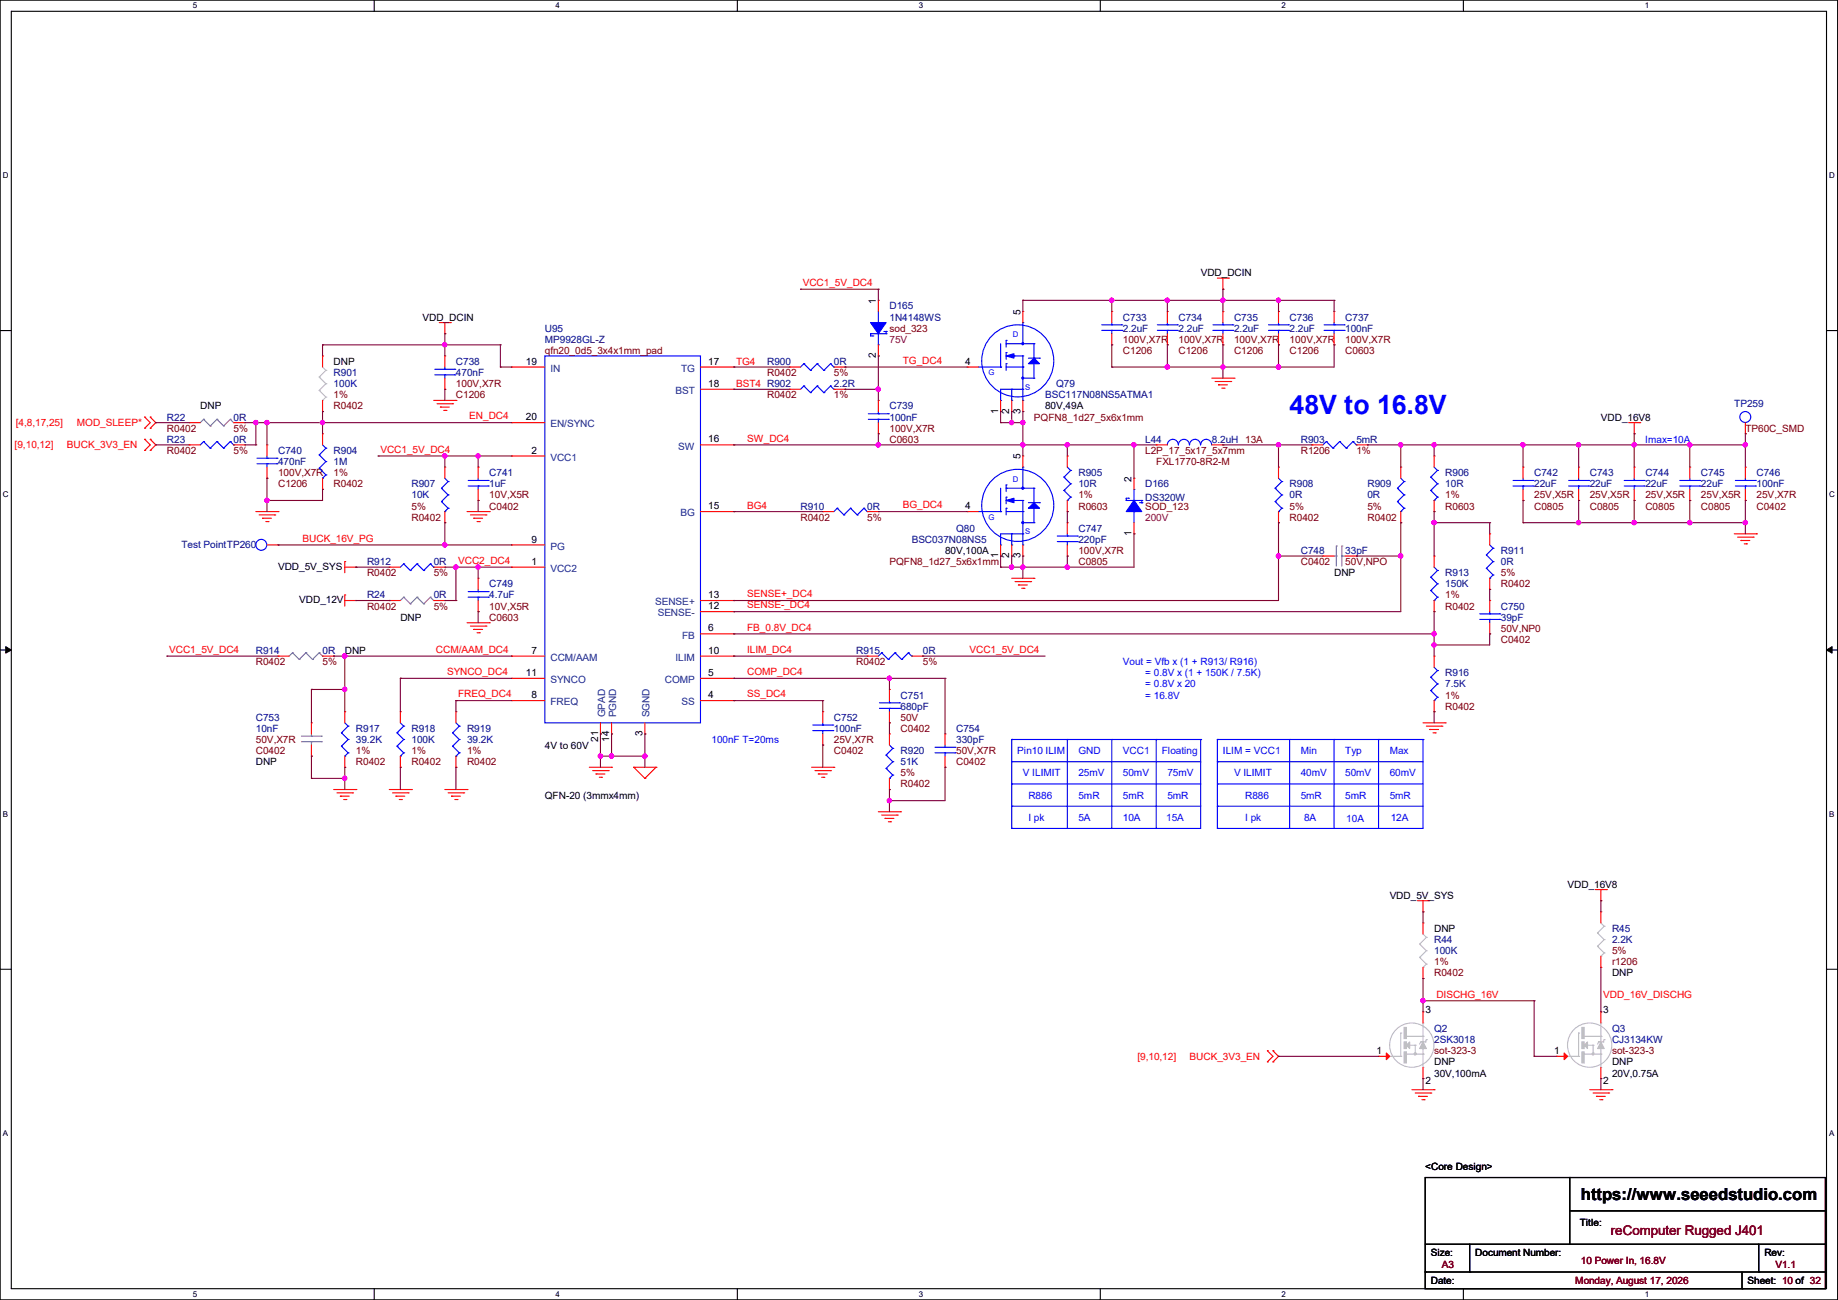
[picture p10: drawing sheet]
<svg xmlns="http://www.w3.org/2000/svg" width="420mm" height="297mm" viewBox="0 0 420 297" stroke-linecap="round" stroke-linejoin="round" font-family="sans-serif">
<defs><g id="words">
<text font-size="6.1" fill="#00f" x="294.7" y="94.6">48V to 16.8V</text>
<text font-size="3.8" x="361.2" y="274.1">https://www.seeedstudio.com</text>
<text font-size="3" fill="#800000" x="368.1" y="282.2">reComputer Rugged J401</text>
<g font-size="2.3" fill="#f00">
<text x="183.4" y="65.4">VCC1_5V_DC4</text>
<text x="168.2" y="83.4">TG4</text>
<text x="206.3" y="83.1">TG_DC4</text>
<text x="168.2" y="88.4">BST4 R902</text>
<text x="107.2" y="95.8">EN_DC4</text>
<text x="3.6" y="97.4">[4,8,17,25]</text>
<text x="17.6" y="97.4">MOD_SLEEP*</text>
<text x="170.7" y="100.9">SW_DC4</text>
<text x="3.3" y="102.4">[9,10,12]</text>
<text x="15.3" y="102.4">BUCK_3V3_EN</text>
<text x="86.9" y="103.5">VCC1_5V_DC4</text>
<text x="170.7" y="116.4">BG4</text>
<text x="206.3" y="116.2">BG_DC4</text>
<text x="69.1" y="123.8">BUCK_16V_PG</text>
<text x="104.7" y="128.9">VCC2_DC4</text>
<text x="170.7" y="136.5">SENSE+_DC4</text>
<text x="170.7" y="139">SENSE-_DC4</text>
<text x="38.7" y="149.2">VCC1_5V_DC4</text>
<text x="99.6" y="149.2">CCM/AAM_DC4</text>
<text x="170.7" y="144.1">FB_0.8V_DC4</text>
<text x="170.7" y="149.2">ILIM_DC4</text>
<text x="221.5" y="149.2">VCC1_5V_DC4</text>
<text x="102.2" y="154.3">SYNCO_DC4</text>
<text x="170.7" y="154.3">COMP_DC4</text>
<text x="104.7" y="159.3">FREQ_DC4</text>
<text x="170.7" y="159.3">SS_DC4</text>
<text x="328.2" y="227.9">DISCHG_16V</text>
<text x="366.3" y="227.9">VDD_16V_DISCHG</text>
<text x="259.9" y="242.1">[9,10,12]</text>
<text x="271.8" y="242.1">BUCK_3V3_EN</text>
</g>
<g font-size="2.3">
<text x="274.4" y="63.1">VDD_DCIN</text>
<text x="200.2" y="69.4" transform="rotate(-90 200.2 69.4)">1</text>
<text x="233.2" y="71.9" transform="rotate(-90 233.2 71.9)">5</text>
<text x="96.6" y="73.2">VDD_DCIN</text>
<text x="76.2" y="83.4">DNP</text>
<text x="120.2" y="83.3">19</text>
<text x="161.8" y="83.3">17</text>
<text x="200.2" y="81.8" transform="rotate(-90 200.2 81.8)">2</text>
<text x="220.5" y="83.3">4</text>
<text x="161.8" y="88.4">18</text>
<text x="45.8" y="93.6">DNP</text>
<text x="228.1" y="94.5" transform="rotate(-90 228.1 94.5)">1</text>
<text x="230.6" y="94.5" transform="rotate(-90 230.6 94.5)">2</text>
<text x="233.2" y="94.5" transform="rotate(-90 233.2 94.5)">3</text>
<text x="238.8" y="93.6">80V,49A</text>
<text x="120.2" y="96">20</text>
<text x="161.8" y="101.1">16</text>
<text x="365.8" y="96.1">VDD_16V8</text>
<text x="121.5" y="103.6">2</text>
<text x="233.2" y="104.9" transform="rotate(-90 233.2 104.9)">5</text>
<text x="258.6" y="110" transform="rotate(-90 258.6 110)">2</text>
<text x="161.8" y="116.3">15</text>
<text x="220.5" y="116.3">4</text>
<text x="121.5" y="124">9</text>
<text x="258.6" y="122.5" transform="rotate(-90 258.6 122.5)">1</text>
<text x="63.5" y="130.1">VDD_5V_SYS</text>
<text x="121.5" y="129">1</text>
<text x="215.9" y="126.6">80V,100A</text>
<text x="228.1" y="127.6" transform="rotate(-90 228.1 127.6)">1</text>
<text x="230.6" y="127.6" transform="rotate(-90 230.6 127.6)">2</text>
<text x="233.2" y="127.6" transform="rotate(-90 233.2 127.6)">3</text>
<text x="304.8" y="131.7">DNP</text>
<text x="68.4" y="137.8">VDD_12V</text>
<text x="161.8" y="136.7">13</text>
<text x="91.5" y="141.8">DNP</text>
<text x="161.8" y="139.2">12</text>
<text x="78.8" y="149.4">DNP</text>
<text x="121.5" y="149.4">7</text>
<text x="161.8" y="144.3">6</text>
<text x="161.8" y="149.4">10</text>
<text x="120.2" y="154.4">11</text>
<text x="161.8" y="154.4">5</text>
<text x="121.5" y="159.5">8</text>
<text x="161.8" y="159.5">4</text>
<text x="124.5" y="171">4V to 60V</text>
<text x="136.7" y="169.5" transform="rotate(-90 136.7 169.5)">21</text>
<text x="139.2" y="169.5" transform="rotate(-90 139.2 169.5)">14</text>
<text x="146.8" y="168.2" transform="rotate(-90 146.8 168.2)">3</text>
<text x="58.5" y="174.8">DNP</text>
<text x="124.5" y="182.5">QFN-20 (3mmx4mm)</text>
<text x="358.2" y="202.8">VDD_16V8</text>
<text x="317.5" y="205.3">VDD_5V_SYS</text>
<text x="327.7" y="212.9">DNP</text>
<text x="368.3" y="223.1">DNP</text>
<text x="325.7" y="231.4">3</text>
<text x="366.4" y="231.4">3</text>
<text x="314.5" y="240.8">1</text>
<text x="327.7" y="243.4">DNP</text>
<text x="327.7" y="246">30V,100mA</text>
<text x="355.1" y="240.8">1</text>
<text x="368.3" y="243.4">DNP</text>
<text x="368.3" y="246">20V,0.75A</text>
<text x="325.7" y="247.7">2</text>
<text x="366.4" y="247.7">2</text>
<text x="325.7" y="267.3">&lt;Core Design&gt;</text>
<text x="361" y="280">Title:</text>
<text x="326.9" y="286.8">Size:</text>
<text x="337.1" y="286.8">Document Number:</text>
<text x="403.2" y="286.8">Rev:</text>
<text x="326.9" y="293.5">Date:</text>
<text x="399.3" y="293.5">Sheet: 10 of 32</text>
</g>
<g font-size="2.3" fill="#000080">
<text x="203.2" y="70.7">D165</text>
<text x="124.5" y="75.8">U95</text>
<text x="203.2" y="73.2">1N4148WS</text>
<text x="256.6" y="73.2">C733</text>
<text x="256.6" y="75.8">2.2uF</text>
<text x="269.3" y="73.2">C734</text>
<text x="269.3" y="75.8">2.2uF</text>
<text x="282" y="73.2">C735</text>
<text x="282" y="75.8">2.2uF</text>
<text x="294.7" y="73.2">C736</text>
<text x="294.7" y="75.8">2.2uF</text>
<text x="307.4" y="73.2">C737</text>
<text x="307.4" y="75.8">100nF</text>
<text x="104.2" y="83.4">C738</text>
<text x="124.5" y="78.3">MP9928GL-Z</text>
<text x="175.3" y="83.4">R900</text>
<text x="190.5" y="83.4">0R</text>
<text x="76.2" y="85.9">R901</text>
<text x="76.2" y="88.5">100K</text>
<text x="104.2" y="85.9">470nF</text>
<text x="190.5" y="88.5">2.2R</text>
<text x="241.3" y="88.5">Q79</text>
<text x="203.2" y="93.6">C739</text>
<text x="238.8" y="91">BSC117N08NS5ATMA1</text>
<text x="396.3" y="93">TP259</text>
<text x="38.1" y="96.1">R22</text>
<text x="38.1" y="101.2">R23</text>
<text x="53.4" y="96.1">0R</text>
<text x="53.4" y="101.2">0R</text>
<text x="203.2" y="96.1">100nF</text>
<text x="261.7" y="101.2">L44</text>
<text x="276.9" y="101.2">8.2uH 13A</text>
<text x="297.2" y="101.2">R903</text>
<text x="309.9" y="101.2">5mR</text>
<text x="63.5" y="103.7">C740</text>
<text x="63.5" y="106.3">470nF</text>
<text x="76.2" y="103.7">R904</text>
<text x="76.2" y="106.3">1M</text>
<text x="94" y="111.3">R907</text>
<text x="94" y="113.9">10K</text>
<text x="111.8" y="108.8">C741</text>
<text x="111.8" y="111.3">1uF</text>
<text x="246.4" y="108.8">R905</text>
<text x="246.4" y="111.3">10R</text>
<text x="261.7" y="111.3">D166</text>
<text x="294.7" y="111.3">R908</text>
<text x="294.7" y="113.9">0R</text>
<text x="312.5" y="111.3">R909</text>
<text x="312.5" y="113.9">0R</text>
<text x="330.2" y="108.8">R906</text>
<text x="330.2" y="111.3">10R</text>
<text x="350.6" y="108.8">C742</text>
<text x="350.6" y="111.3">22uF</text>
<text x="363.3" y="108.8">C743</text>
<text x="363.3" y="111.3">22uF</text>
<text x="376" y="108.8">C744</text>
<text x="376" y="111.3">22uF</text>
<text x="388.7" y="108.8">C745</text>
<text x="388.7" y="111.3">22uF</text>
<text x="401.4" y="108.8">C746</text>
<text x="401.4" y="111.3">100nF</text>
<text x="182.9" y="116.4">R910</text>
<text x="198.2" y="116.4">0R</text>
<text x="261.7" y="114.4">DS320W</text>
<text x="41.4" y="125.3">Test PointTP260</text>
<text x="208.3" y="124">BSC037N08NS5</text>
<text x="218.5" y="121.5">Q80</text>
<text x="246.4" y="121.5">C747</text>
<text x="246.4" y="124">220pF</text>
<text x="83.9" y="129.1">R912</text>
<text x="99.1" y="129.1">0R</text>
<text x="297.2" y="126.6">C748</text>
<text x="307.4" y="126.6">33pF</text>
<text x="330.2" y="131.7">R913</text>
<text x="342.9" y="126.6">R911</text>
<text x="342.9" y="129.1">0R</text>
<text x="83.9" y="136.7">R24</text>
<text x="99.1" y="136.7">0R</text>
<text x="111.8" y="134.2">C749</text>
<text x="111.8" y="136.7">4.7uF</text>
<text x="330.2" y="134.2">150K</text>
<text x="342.9" y="139.3">C750</text>
<text x="342.9" y="141.8">39pF</text>
<text x="58.5" y="149.4">R914</text>
<text x="73.7" y="149.4">0R</text>
<text x="195.6" y="149.4">R915</text>
<text x="210.9" y="149.4">0R</text>
<text x="330.2" y="154.5">R916</text>
<text x="205.8" y="159.6">C751</text>
<text x="330.2" y="157.1">7.5K</text>
<text x="58.5" y="164.7">C753</text>
<text x="58.5" y="167.2">10nF</text>
<text x="81.3" y="167.2">R917</text>
<text x="94" y="167.2">R918</text>
<text x="106.7" y="167.2">R919</text>
<text x="190.5" y="164.7">C752</text>
<text x="190.5" y="167.2">100nF</text>
<text x="205.8" y="162.1">680pF</text>
<text x="218.5" y="167.2">C754</text>
<text x="81.3" y="169.8">39.2K</text>
<text x="94" y="169.8">100K</text>
<text x="106.7" y="169.8">39.2K</text>
<text x="205.8" y="172.3">R920</text>
<text x="218.5" y="169.8">330pF</text>
<text x="205.8" y="174.8">51K</text>
<text x="327.7" y="215.5">R44</text>
<text x="368.3" y="212.9">R45</text>
<text x="368.3" y="215.5">2.2K</text>
<text x="327.7" y="218">100K</text>
<text x="327.7" y="235.8">Q2</text>
<text x="327.7" y="238.3">2SK3018</text>
<text x="368.3" y="235.8">Q3</text>
<text x="368.3" y="238.3">CJ3134KW</text>
</g>
<g font-size="2.3" fill="#800000">
<text x="203.2" y="75.8">sod_323</text>
<text x="124.5" y="80.9">qfn20_0d5_3x4x1mm_pad</text>
<text x="256.6" y="80.9">C1206</text>
<text x="256.6" y="78.3">100V,X7R</text>
<text x="269.3" y="80.9">C1206</text>
<text x="269.3" y="78.3">100V,X7R</text>
<text x="282" y="80.9">C1206</text>
<text x="282" y="78.3">100V,X7R</text>
<text x="294.7" y="80.9">C1206</text>
<text x="294.7" y="78.3">100V,X7R</text>
<text x="307.4" y="80.9">C0603</text>
<text x="307.4" y="78.3">100V,X7R</text>
<text x="104.2" y="88.5">100V,X7R</text>
<text x="175.3" y="85.9">R0402</text>
<text x="190.5" y="85.9">5%</text>
<text x="76.2" y="91">1%</text>
<text x="76.2" y="93.6">R0402</text>
<text x="104.2" y="91">C1206</text>
<text x="175.3" y="91">R0402</text>
<text x="190.5" y="91">1%</text>
<text x="38.1" y="98.6">R0402</text>
<text x="53.4" y="98.6">5%</text>
<text x="203.2" y="101.2">C0603</text>
<text x="203.2" y="98.6">100V,X7R</text>
<text x="236.3" y="96.1">PQFN8_1d27_5x6x1mm</text>
<text x="398.8" y="98.6">TP60C_SMD</text>
<text x="38.1" y="103.7">R0402</text>
<text x="53.4" y="103.7">5%</text>
<text x="261.7" y="103.7">L2P_17_5x17_5x7mm</text>
<text x="264.2" y="106.3">FXL1770-8R2-M</text>
<text x="297.2" y="103.7">R1206</text>
<text x="309.9" y="103.7">1%</text>
<text x="63.5" y="111.3">C1206</text>
<text x="63.5" y="108.8">100V,X7R</text>
<text x="76.2" y="108.8">1%</text>
<text x="76.2" y="111.3">R0402</text>
<text x="111.8" y="113.9">10V,X5R</text>
<text x="246.4" y="113.9">1%</text>
<text x="330.2" y="113.9">1%</text>
<text x="350.6" y="113.9">25V,X5R</text>
<text x="363.3" y="113.9">25V,X5R</text>
<text x="376" y="113.9">25V,X5R</text>
<text x="388.7" y="113.9">25V,X5R</text>
<text x="401.4" y="113.9">25V,X7R</text>
<text x="94" y="116.4">5%</text>
<text x="94" y="119">R0402</text>
<text x="111.8" y="116.4">C0402</text>
<text x="182.9" y="119">R0402</text>
<text x="198.2" y="119">5%</text>
<text x="246.4" y="116.4">R0603</text>
<text x="261.7" y="116.4">SOD_123</text>
<text x="294.7" y="116.4">5%</text>
<text x="294.7" y="119">R0402</text>
<text x="312.5" y="116.4">5%</text>
<text x="312.5" y="119">R0402</text>
<text x="330.2" y="116.4">R0603</text>
<text x="350.6" y="116.4">C0805</text>
<text x="363.3" y="116.4">C0805</text>
<text x="376" y="116.4">C0805</text>
<text x="388.7" y="116.4">C0805</text>
<text x="401.4" y="116.4">C0402</text>
<text x="83.9" y="131.7">R0402</text>
<text x="99.1" y="131.7">5%</text>
<text x="203.2" y="129.1">PQFN8_1d27_5x6x1mm</text>
<text x="246.4" y="129.1">C0805</text>
<text x="246.4" y="126.6">100V,X7R</text>
<text x="297.2" y="129.1">C0402</text>
<text x="307.4" y="129.1">50V,NPO</text>
<text x="342.9" y="131.7">5%</text>
<text x="330.2" y="136.7">1%</text>
<text x="342.9" y="134.2">R0402</text>
<text x="83.9" y="139.3">R0402</text>
<text x="99.1" y="139.3">5%</text>
<text x="111.8" y="141.8">C0603</text>
<text x="111.8" y="139.3">10V,X5R</text>
<text x="330.2" y="139.3">R0402</text>
<text x="342.9" y="146.9">C0402</text>
<text x="342.9" y="144.4">50V,NP0</text>
<text x="58.5" y="152">R0402</text>
<text x="73.7" y="152">5%</text>
<text x="195.6" y="152">R0402</text>
<text x="210.9" y="152">5%</text>
<text x="330.2" y="159.6">1%</text>
<text x="205.8" y="167.2">C0402</text>
<text x="205.8" y="164.7">50V</text>
<text x="330.2" y="162.1">R0402</text>
<text x="58.5" y="172.3">C0402</text>
<text x="58.5" y="169.8">50V,X7R</text>
<text x="81.3" y="172.3">1%</text>
<text x="94" y="172.3">1%</text>
<text x="106.7" y="172.3">1%</text>
<text x="190.5" y="172.3">C0402</text>
<text x="190.5" y="169.8">25V,X7R</text>
<text x="218.5" y="172.3">50V,X7R</text>
<text x="81.3" y="174.8">R0402</text>
<text x="94" y="174.8">R0402</text>
<text x="106.7" y="174.8">R0402</text>
<text x="205.8" y="177.4">5%</text>
<text x="205.8" y="179.9">R0402</text>
<text x="218.5" y="174.8">C0402</text>
<text x="327.7" y="220.6">1%</text>
<text x="368.3" y="218">5%</text>
<text x="368.3" y="220.6">r1206</text>
<text x="327.7" y="223.1">R0402</text>
<text x="327.7" y="240.9">sot-323-3</text>
<text x="368.3" y="240.9">sot-323-3</text>
<text x="329.5" y="289.6">A3</text>
<text x="360" y="293.5">Monday, August 17, 2026</text>
<text x="361.2" y="288.9">10 Power In, 16.8V</text>
<text x="405.7" y="289.6">V1.1</text>
</g>
<g font-size="2.3" fill="#800040">
<text x="203.2" y="78.3">75V</text>
<text x="261.7" y="119">200V</text>
</g>
<g font-size="2.3" fill="#004080">
<text x="125.8" y="84.9">IN</text>
<text x="155.6" y="84.9">TG</text>
<text x="154.3" y="90">BST</text>
<text x="125.8" y="97.6">EN/SYNC</text>
<text x="125.8" y="105.2">VCC1</text>
<text x="155" y="102.7">SW</text>
<text x="155.5" y="117.9">BG</text>
<text x="125.8" y="125.6">PG</text>
<text x="125.8" y="130.6">VCC2</text>
<text x="149.7" y="138.3">SENSE+</text>
<text x="150.3" y="140.8">SENSE-</text>
<text x="155.9" y="145.9">FB</text>
<text x="125.8" y="151">CCM/AAM</text>
<text x="154.3" y="151">ILIM</text>
<text x="125.8" y="161.1">FREQ</text>
<text x="125.8" y="156">SYNCO</text>
<text x="151.9" y="156">COMP</text>
<text x="155.7" y="161.1">SS</text>
<text x="138.3" y="163.9" transform="rotate(-90 138.3 163.9)">GPAD</text>
<text x="140.8" y="163.9" transform="rotate(-90 140.8 163.9)">PGND</text>
<text x="148.4" y="163.9" transform="rotate(-90 148.4 163.9)">SGND</text>
</g>
<g font-size="2.3" fill="#00f">
<text x="376" y="101.2">Imax=10A</text>
<text x="256.6" y="152">Vout = Vfb x (1 + R913/ R916)</text>
<text x="261.7" y="154.5">= 0.8V x (1 + 150K / 7.5K)</text>
<text x="261.7" y="159.6">= 16.8V</text>
<text x="261.7" y="157.1">= 0.8V x 20</text>
<text x="162.6" y="169.8">100nF T=20ms</text>
<text x="232.5" y="172.3">Pin10 ILIM</text>
<text x="246.4" y="172.3">GND</text>
<text x="256.6" y="172.3">VCC1</text>
<text x="265.5" y="172.3">Floating</text>
<text x="279.4" y="172.3">ILIM = VCC1</text>
<text x="297.2" y="172.3">Min</text>
<text x="307.4" y="172.3">Typ</text>
<text x="317.5" y="172.3">Max</text>
<text x="233.7" y="177.4">V ILIMIT</text>
<text x="246.4" y="177.4">25mV</text>
<text x="256.6" y="177.4">50mV</text>
<text x="266.7" y="177.4">75mV</text>
<text x="282" y="177.4">V ILIMIT</text>
<text x="297.2" y="177.4">40mV</text>
<text x="307.4" y="177.4">50mV</text>
<text x="317.5" y="177.4">60mV</text>
<text x="235" y="182.5">R886</text>
<text x="246.4" y="182.5">5mR</text>
<text x="256.6" y="182.5">5mR</text>
<text x="266.7" y="182.5">5mR</text>
<text x="284.5" y="182.5">R886</text>
<text x="297.2" y="182.5">5mR</text>
<text x="307.4" y="182.5">5mR</text>
<text x="317.5" y="182.5">5mR</text>
<text x="235" y="187.5">I pk</text>
<text x="246.4" y="187.5">5A</text>
<text x="256.6" y="187.5">10A</text>
<text x="266.5" y="187.5">15A</text>
<text x="284.5" y="187.5">I pk</text>
<text x="298" y="187.5">8A</text>
<text x="307.6" y="187.8">10A</text>
<text x="317.8" y="187.5">12A</text>
</g>
<g font-size="1.8">
<text x="44" y="1.9">5</text>
<text x="127" y="1.9">4</text>
<text x="209.9" y="1.9">3</text>
<text x="292.9" y="1.9">2</text>
<text x="375.8" y="1.9">1</text>
<text x=".7" y="40.6">D</text>
<text x="418" y="40.6">D</text>
<text x=".7" y="113.6">C</text>
<text x="418" y="113.6">C</text>
<text x=".7" y="186.6">B</text>
<text x="418" y="186.6">B</text>
<text x=".7" y="259.5">A</text>
<text x="418" y="259.5">A</text>
<text x="44" y="296.3">5</text>
<text x="127" y="296.3">4</text>
<text x="209.9" y="296.3">3</text>
<text x="292.9" y="296.3">2</text>
<text x="375.8" y="296.3">1</text>
</g>
<g font-size="1.8" fill="#00f">
<text x="231.4" y="77.1">D</text>
<text x="225.8" y="85.7">G</text>
<text x="234.2" y="89">S</text>
<text x="231.4" y="110.1">D</text>
<text x="225.8" y="118.7">G</text>
<text x="234.2" y="122">S</text>
</g>
</g></defs>
<path d="M0 0h419.9v297h-419.9zM2.6 2.6h414.8v291.8h-414.8z" fill="none" stroke="#000" stroke-width=".25"/>
<g fill="#fff">
<path d="M44 .3h1v2h-1z"/>
<path d="M44 294.7h1v2h-1z"/>
</g>
<path d="M85.5 0v2.6M85.5 294.4v2.6" fill="none" stroke="#000" stroke-width=".25"/>
<g fill="#fff">
<path d="M127 .3h.9v2h-.9z"/>
<path d="M127 294.7h.9v2h-.9z"/>
</g>
<path d="M168.5 0v2.6M168.5 294.4v2.6" fill="none" stroke="#000" stroke-width=".25"/>
<g fill="#fff">
<path d="M209.9 .3h1v2h-1z"/>
<path d="M209.9 294.7h1v2h-1z"/>
</g>
<path d="M251.4 0v2.6M251.4 294.4v2.6" fill="none" stroke="#000" stroke-width=".25"/>
<g fill="#fff">
<path d="M292.9 .3h.9v2h-.9z"/>
<path d="M292.9 294.7h.9v2h-.9z"/>
</g>
<path d="M334.4 0v2.6M334.4 294.4v2.6" fill="none" stroke="#000" stroke-width=".25"/>
<g fill="#fff">
<path d="M375.8 .3h1v2h-1z"/>
<path d="M375.8 294.7h1v2h-1z"/>
<path d="M.7 39h1.2v2h-1.2z"/>
<path d="M418 39h1.3v2h-1.3z"/>
<path d="M.7 112h1.2v2h-1.2z"/>
<path d="M418 112h1.3v2h-1.3z"/>
</g>
<path d="M0 75.5h2.6M417.4 75.5h2.5" fill="none" stroke="#000" stroke-width=".25"/>
<g fill="#fff">
<path d="M.7 185h1.2v1.9h-1.2z"/>
<path d="M418 185h1.2v1.9h-1.2z"/>
</g>
<path d="M0 148.5h2.6M417.4 148.5h2.5" fill="none" stroke="#000" stroke-width=".25"/>
<path d="M1.3 147.7l1.3 .8-1.3 .7zM417.4 148.5l1.2-.8v1.5z" fill="#000" stroke="#000" stroke-width=".23"/>
<g fill="#fff">
<path d="M.7 257.9h1.2v2h-1.2z"/>
<path d="M418 257.9h1.2v2h-1.2z"/>
</g>
<g fill="none" stroke="#000" stroke-width=".25">
<path d="M0 221.4h2.6M417.4 221.4h2.5M325.7 269h91.4v25.4h-91.4zM358.7 269h.1M358.7 269v15.3M358.7 276.6h58.4M417.1 276.6h.1M325.7 290.6h.1M325.7 290.6h91.4M325.7 284.3h91.4M335.8 290.6h.1M335.8 284.3v6.3"/>
<path d="M398.1 294.4h.1M398.1 290.6v3.8M401.9 290.6h.1M401.9 284.3v6.3M417.1 284.3h.1"/>
</g>
<g fill="none" stroke="#00f" stroke-width=".25">
<path d="M198.9 76.2h.1M198.9 76.2h3.6M198.9 76.2v.6h.5M199.4 76.8h.1M200.7 73.7h.1M200.7 78.8h.1M200.7 71.2v2.5M200.7 76.2v2.6M202 75.7h.5M202.5 76.2h.1M202.5 75.7h.1M202.5 75.7v.5"/>
<path d="M228.6 78.5v5.4M229.9 77.8h.1M229.9 78.5h.1M229.9 77.8v1.5M229.9 78.5h6.4M233.7 73.7h.1M233.7 73.7v5.1M236.3 78.5h.1M236.3 78.5v7.9M251.8 74.2h4.5M251.8 75.5h4.5M254 75.5h.1"/>
<path d="M254 74.2h.1M254 73.7v.5M254 75.5v.7M256.3 74.2h.1M256.3 75.5h.1M264.5 74.2h4.5M264.5 75.5h4.5M266.7 75.5h.1M266.7 74.2h.1M266.7 73.7v.5M266.7 75.5v.7M269 74.2h.1"/>
<path d="M269 75.5h.1M277.2 74.2h4.5M277.2 75.5h4.5M279.4 75.5h.1M279.4 74.2h.1M279.4 73.7v.5M279.4 75.5v.7M281.7 74.2h.1M281.7 75.5h.1M289.9 74.2h4.5M289.9 75.5h4.5M292.1 75.5h.1"/>
<path d="M292.1 74.2h.1M292.1 73.7v.5M292.1 75.5v.7M294.4 74.2h.1M294.4 75.5h.1M302.6 74.2h4.5M302.6 75.5h4.5M304.8 75.5h.1M304.8 74.2h.1M304.8 73.7v.5M304.8 75.5v.7M307.1 74.2h.1"/>
<path d="M307.1 75.5h.1M99.4 84.4h4.5M99.4 85.6h4.5M101.6 85.6h.1M101.6 84.4h.1M101.6 83.9v.5M101.6 85.6v.8M103.9 84.4h.1M103.9 85.6h.1M124.5 81.3h35.6v83.8h-35.6zM183.7 83.1h.1M183.7 88.2h.1"/>
<path d="M183.7 83.1l-.8 .8M183.7 83.1l1.5 1.5M183.7 88.2l-.8 .7M183.7 88.2l1.5 1.5M185.2 84.6h.1M185.2 89.7h.1M186.7 83.1h.1M186.7 88.2h.1M186.7 83.1l-1.5 1.5M186.7 83.1l1.6 1.5M186.7 88.2l-1.5 1.5M186.7 88.2l1.6 1.5"/>
<path d="M188.3 84.6h.1M188.3 89.7h.1M189.8 83.1h.1M189.8 88.2h.1M189.8 83.1l-1.5 1.5M189.8 83.1l.7 .8M189.8 88.2l-1.5 1.5M189.8 88.2l.7 .7M190.5 83.9h.1M190.5 88.9h.1M198.4 94.5h4.6M198.4 95.8h4.6"/>
<path d="M200.7 95.8h.1M200.7 94.5h.1M200.7 94v.5M200.7 95.8v.8M203 94.5h.1M203 95.8h.1M223.6 83.9h5M228.6 83.9h.1M228.6 91.5h.1M229.9 81.3h.1M229.9 80.6h.1M229.9 83.1h.1"/>
<path d="M229.9 80.6v1.5M229.9 83.1v1.5M229.9 83.9h3.8M229.9 81.3h3.8M231.2 91.5h.1M231.2 88.9h.1M231.2 88.9v2.6M231.7 81.3h.1M233.7 83.9h.1M233.7 81.3h.1M233.7 88.9h.1M233.7 91.5h.1"/>
<path d="M233.7 88.9h-5.1v2.6M233.7 81.3v10.2M233.7 86.4h2.6M235 81.8h2.5M236.3 81.8h.1M236.3 86.4h.1M237.5 81.8h.1M46.5 100.9h.1M46.5 100.9l-.7 .7M46.5 100.9l1.5 1.5M48 102.4h.1M49.6 100.9h.1"/>
<path d="M49.6 100.9l-1.6 1.5M49.6 100.9l1.5 1.5M51.1 102.4h.1M52.6 100.9h.1M52.6 100.9l-1.5 1.5M52.6 100.9l.8 .7M53.4 101.6h.1M58.7 104.7h4.6M58.7 106h4.6M61 106h.1M61 104.7h.1M61 104.2v.5"/>
<path d="M61 106v.7M63.3 104.7h.1M63.3 106h.1M72.9 103.9h.1M72.9 107h.1M72.9 103.9l1.6 1.6M72.9 107l1.6 1.5M73.7 109.3h.1M73.7 101.6l.8 .8M74.5 102.4h.1M74.5 105.5h.1M74.5 108.5h.1"/>
<path d="M74.5 102.4l-1.6 1.5M74.5 105.5l-1.6 1.5M74.5 108.5l-.8 .8M100.9 111.5h.1M100.9 114.6h.1M100.9 111.5l1.5 1.6M100.9 114.6l1.5 1.5M101.6 116.9h.1M101.6 109.3l.8 .7M102.4 110h.1M102.4 113.1h.1M102.4 116.1h.1"/>
<path d="M102.4 110l-1.5 1.5M102.4 113.1l-1.5 1.5M102.4 116.1l-.8 .8M107 109.8h4.5M107 111h4.5M109.3 111h.1M109.3 109.8h.1M109.3 109.3v.5M109.3 111v.8M111.5 109.8h.1M111.5 111h.1M191.3 116.1h.1"/>
<path d="M191.3 116.1l-.8 .8M191.3 116.1l1.5 1.5M192.8 117.6h.1M194.4 116.1h.1M194.4 116.1l-1.6 1.5M194.4 116.1l1.5 1.5M195.9 117.6h.1M197.4 116.1h.1M197.4 116.1l-1.5 1.5M197.4 116.1l.8 .8M198.2 116.9h.1M223.6 116.9h5"/>
<path d="M228.6 116.9h.1M228.6 111.5v5.4M229.9 110.8h.1M229.9 111.5h.1M229.9 114.3h.1M229.9 113.6h.1M229.9 116.1h.1M229.9 114.3h3.8M229.9 110.8v1.5M229.9 113.6v1.5M229.9 116.1v1.5M229.9 111.5h6.4"/>
<path d="M229.9 116.9h3.8M231.7 114.3h.1M233.7 116.9h.1M233.7 114.3h.1M233.7 106.7h.1M233.7 119.4h2.6M233.7 106.7v5.1M233.7 114.3v10.2M235 114.9h2.5M236.3 114.9h.1M236.3 111.5h.1M236.3 119.4h.1"/>
<path d="M236.3 111.5v7.9M237.5 114.9h.1M243.1 109h.1M243.1 112.1h.1M243.1 109l1.5 1.5M243.1 112.1l1.5 1.5M243.9 114.3h.1M243.9 106.7l.7 .8M244.6 107.5h.1M244.6 110.5h.1M244.6 113.6h.1M244.6 107.5l-1.5 1.5"/>
<path d="M244.6 110.5l-1.5 1.6M244.6 113.6l-.7 .7M257.3 114.3h.1M257.3 114.3h3.6M257.9 113.8h.1M257.9 113.8h-.6v.5M259.1 116.9h.1M259.1 111.8h.1M259.1 111.8v2.5M259.1 116.9v2.5M260.4 114.9h.5M260.9 114.3h.1"/>
<path d="M260.9 114.9h.1M260.9 114.3v.6M269.2 101.6a1.25 1.25 0 0 0-1.2-1.2 1.25 1.25 0 0 0-1.3 1.2M274.3 101.6a1.27 1.27 0 0 0-1.2-1.2 1.27 1.27 0 0 0-1.3 1.2 1.25 1.25 0 0 0-1.3-1.2 1.25 1.25 0 0 0-1.2 1.2M276.9 101.6a1.25 1.25 0 0 0-1.3-1.2 1.25 1.25 0 0 0-1.2 1.2M291.4 111.5h.1M291.4 114.6h.1M291.4 111.5l1.5 1.6M291.4 114.6l1.5 1.5M292.1 116.9h.1M292.1 109.3l.8 .7M292.9 110h.1"/>
<path d="M292.9 113.1h.1M292.9 116.1h.1M292.9 110l-1.5 1.5M292.9 113.1l-1.5 1.5M292.9 116.1l-.8 .8M303.1 100.9h.1M303.1 100.9l-.8 .7M303.1 100.9l1.5 1.5M304.6 102.4h.1M306.1 100.9h.1M306.1 100.9l-1.5 1.5M306.1 100.9l1.5 1.5"/>
<path d="M307.6 102.4h.1M309.2 100.9h.1M309.2 100.9l-1.6 1.5M309.2 100.9l.7 .7M309.9 101.6h.1M319.3 111.5h.1M319.3 114.6h.1M319.3 111.5l1.5 1.6M319.3 114.6l1.5 1.5M320.1 116.9h.1M320.1 109.3l.7 .7M320.8 110h.1"/>
<path d="M320.8 113.1h.1M320.8 116.1h.1M320.8 110l-1.5 1.5M320.8 113.1l-1.5 1.5M320.8 116.1l-.7 .8M326.9 109h.1M326.9 112.1h.1M326.9 109l1.6 1.5M326.9 112.1l1.6 1.5M327.7 114.3h.1M327.7 106.7l.8 .8M328.5 107.5h.1"/>
<path d="M328.5 110.5h.1M328.5 113.6h.1M328.5 107.5l-1.6 1.5M328.5 110.5l-1.6 1.6M328.5 113.6l-.8 .7M345.7 109.8h4.6M345.7 111h4.6M348 111h.1M348 109.8h.1M348 109.3v.5M348 111v.8M350.3 109.8h.1"/>
<path d="M350.3 111h.1M358.4 109.8h4.6M358.4 111h4.6M360.7 111h.1M360.7 109.8h.1M360.7 109.3v.5M360.7 111v.8M363 109.8h.1M363 111h.1M371.1 109.8h4.6M371.1 111h4.6M373.4 111h.1"/>
<path d="M373.4 109.8h.1M373.4 109.3v.5M373.4 111v.8M375.7 109.8h.1M375.7 111h.1M383.8 109.8h4.6M383.8 111h4.6M386.1 111h.1M386.1 109.8h.1M386.1 109.3v.5M386.1 111v.8M388.4 109.8h.1"/>
<path d="M388.4 111h.1M396.5 109.8h4.6M396.5 111h4.6M398.8 111h.1M398.8 109.8h.1M398.8 109.3v.5M398.8 111v.8M401.1 109.8h.1M401.1 111h.1M92.2 128.8h.1M92.2 128.8l-.7 .8M92.2 128.8l1.6 1.5"/>
<path d="M93.8 130.3h.1M95.3 128.8h.1M95.3 128.8l-1.5 1.5M95.3 128.8l1.5 1.5M96.8 130.3h.1M98.3 128.8h.1M98.3 128.8l-1.5 1.5M98.3 128.8l.8 .8M99.1 129.6h.1M107 135.2h4.5M107 136.4h4.5M109.3 136.4h.1"/>
<path d="M109.3 135.2h.1M109.3 134.7v.5M109.3 136.4v.8M111.5 135.2h.1M111.5 136.4h.1M228.6 124.5h.1M231.2 124.5h.1M231.2 122h.1M231.2 122v2.5M233.7 122h.1M233.7 124.5h.1M233.7 122h-5.1v2.5"/>
<path d="M241.6 122.5h4.6M241.6 123.7h4.6M243.9 123.7h.1M243.9 122.5h.1M243.9 122v.5M243.9 123.7v.8M246.2 122.5h.1M246.2 123.7h.1M326.9 131.9h.1M326.9 134.9h.1M326.9 131.9l1.6 1.5M326.9 134.9l1.6 1.5"/>
<path d="M327.7 137.2h.1M327.7 129.6l.8 .7M328.5 130.3h.1M328.5 133.4h.1M328.5 136.4h.1M328.5 130.3l-1.6 1.6M328.5 133.4l-1.6 1.5M328.5 136.4l-.8 .8M339.6 126.8h.1M339.6 129.8h.1M339.6 126.8l1.6 1.5M339.6 129.8l1.6 1.6"/>
<path d="M340.4 132.1h.1M340.4 139.7v.6M340.4 124.5l.8 .8M341.2 125.3h.1M341.2 128.3h.1M341.2 131.4h.1M341.2 125.3l-1.6 1.5M341.2 128.3l-1.6 1.5M341.2 131.4l-.8 .7M201.5 149.1h.1M201.5 149.1l-.8 .8M201.5 149.1l1.5 1.6"/>
<path d="M203 150.7h.1M204.5 149.1h.1M204.5 149.1l-1.5 1.6M204.5 149.1l1.5 1.6M206 150.7h.1M207.6 149.1h.1M207.6 149.1l-1.6 1.6M207.6 149.1l.7 .8M208.3 149.9h.1M326.9 154.7h.1M326.9 157.8h.1M326.9 154.7l1.6 1.6"/>
<path d="M326.9 157.8l1.6 1.5M327.7 152.4l.8 .8M328.5 153.2h.1M328.5 156.3h.1M328.5 159.3h.1M328.5 153.2l-1.6 1.5M328.5 156.3l-1.6 1.5M328.5 159.3l-.8 .8M338.1 140.3h4.6M338.1 141.5h4.6M340.4 141.5h.1M340.4 140.3h.1"/>
<path d="M340.4 141.5v.8M342.7 140.3h.1M342.7 141.5h.1M78 167.4h.1M78 170.5h.1M78 167.4l1.5 1.6M78 170.5l1.5 1.5M78.8 172.8h.1M78.8 165.1l.7 .8M79.5 165.9h.1M79.5 169h.1M79.5 172h.1"/>
<path d="M79.5 165.9l-1.5 1.5M79.5 169l-1.5 1.5M79.5 172l-.7 .8M90.7 167.4h.1M90.7 170.5h.1M90.7 167.4l1.5 1.6M90.7 170.5l1.5 1.5M91.5 172.8h.1M91.5 165.1l.7 .8M92.2 165.9h.1M92.2 169h.1M92.2 172h.1"/>
<path d="M92.2 165.9l-1.5 1.5M92.2 169l-1.5 1.5M92.2 172l-.7 .8M103.4 167.4h.1M103.4 170.5h.1M103.4 167.4l1.5 1.6M103.4 170.5l1.5 1.5M104.2 172.8h.1M104.2 165.1l.7 .8M104.9 165.9h.1M104.9 169h.1M104.9 172h.1"/>
<path d="M104.9 165.9l-1.5 1.5M104.9 169l-1.5 1.5M104.9 172l-.7 .8M185.7 165.7h4.6M185.7 166.9h4.6M188 166.9h.1M188 165.7h.1M188 165.1v.6M188 166.9v.8M190.3 165.7h.1M190.3 166.9h.1M201 160.6h4.5"/>
<path d="M201 161.8h4.5M202.5 172.5h.1M202.5 175.6h.1M202.5 172.5l1.5 1.5M202.5 175.6l1.5 1.5M203.2 161.8h.1M203.2 160.6h.1M203.2 177.8h.1M203.2 160.1v.5M203.2 161.8v.8M203.2 170.2l.8 .8M204 171h.1"/>
<path d="M204 174h.1M204 177.1h.1M204 171l-1.5 1.5M204 174l-1.5 1.6M204 177.1l-.8 .7M205.5 160.6h.1M205.5 161.8h.1M213.7 170.7h4.5M213.7 172h4.5M215.9 172h.1M215.9 170.7h.1M215.9 170.2v.5"/>
<path d="M215.9 172v.8M218.2 170.7h.1M218.2 172h.1M231.2 169h.1M231.2 174h.1M231.2 179.1h.1M231.2 169h43.2M231.2 169v20.3M231.2 174h43.2M231.2 179.1h43.2M243.9 169h.1M243.9 169v20.3"/>
<path d="M254 169h.1M254 169v20.3M264.2 169h.1M264.2 169v20.3M274.4 169h.1M274.4 169v20.3h-43.2M278.2 169h.1M278.2 174h.1M278.2 179.1h.1M278.2 169h47M278.2 169v20.3M278.2 174h47"/>
<path d="M278.2 179.1h47M294.7 169h.1M294.7 169v20.3M304.8 169h.1M304.8 169v20.3M315 169h.1M315 169v20.3M325.2 169h.1M325.2 169v20.3h-47M327.7 160.1h.1M231.2 184.2h.1M231.2 189.3h.1"/>
<path d="M231.2 184.2h43.2M278.2 184.2h.1M278.2 189.3h.1M278.2 184.2h47"/>
<circle cx="232.6" cy="82.4" r="8.2"/>
<circle cx="398.8" cy="95.3" r="1.25"/>
<circle cx="232.6" cy="115.5" r="8.2"/>
<circle cx="59.7" cy="124.5" r="1.25"/>
</g>
<g fill="none" stroke="#f00" stroke-width=".25">
<path d="M100.4 73.7h2.5M101.6 76.2h.1M101.6 73.7v2.5M102.9 73.7h.1M200.7 68.6h.1M200.7 68.6v2.6M200.7 78.8v2.5M233.7 71.2h.1M233.7 71.2v2.5M254 71.2h.1M254 78.8h.1M254 71.2v2.5"/>
<path d="M254 76.2v2.6M266.7 71.2h.1M266.7 78.8h.1M266.7 71.2v2.5M266.7 76.2v2.6M278.2 63.5h2.5M279.4 66.1h.1M279.4 71.2h.1M279.4 78.8h.1M279.4 63.5v2.6M279.4 71.2v2.5M279.4 76.2v2.6"/>
<path d="M280.7 63.5h.1M292.1 71.2h.1M292.1 78.8h.1M292.1 71.2v2.5M292.1 76.2v2.6M304.8 71.2h.1M304.8 78.8h.1M304.8 71.2v2.5M304.8 76.2v2.6M33.1 97.8h.1M33.1 95.3h.1M33.1 95.3l1.2 1.3-1.2 1.2"/>
<path d="M34.3 95.3h.1M34.3 97.8h.1M34.3 95.3l1.3 1.3-1.3 1.2M43.2 96.6h.1M43.2 96.6h2.6M53.4 96.6h2.5M55.9 96.6h.1M73.7 81.3h.1M73.7 94h.1M73.7 99.1h.1M73.7 81.3v2.6M73.7 91.5v2.5"/>
<path d="M73.7 99.1v2.5M99.1 91.5h5.1M99.9 92.2h3.5M100.6 93h.1M100.6 93h2.1M101.4 93.8h.5M101.6 81.3h.1M101.6 88.9h.1M101.6 81.3v2.6M101.6 86.4v2.5M101.9 93.8h.1M103.4 92.2h.1"/>
<path d="M104.2 91.5h.1M116.9 83.9h.1M116.9 96.6h.1M116.9 96.6h7.6M116.9 83.9h7.6M160.1 83.9h7.6M160.1 88.9h7.6M167.7 83.9h.1M167.7 88.9h.1M180.4 83.9h.1M180.4 88.9h.1M180.4 83.9h2.5"/>
<path d="M180.4 88.9h2.5M190.5 83.9h2.6M190.5 88.9h2.6M193.1 83.9h.1M193.1 88.9h.1M200.7 91.5h.1M200.7 99.1h.1M200.7 81.3h.1M200.7 91.5v2.5M200.7 96.6v2.5M221 83.9h.1M221 83.9h2.6"/>
<path d="M228.6 94h.1M228.6 91.5v2.5M231.2 94h.1M231.2 91.5v2.5M233.7 94h.1M233.7 91.5v2.5M276.9 86.4h5.1M277.7 87.2h3.5M278.4 87.9h.1M278.4 87.9h2.1M279.2 88.7h.5M279.7 88.7h.1"/>
<path d="M281.2 87.2h.1M282 86.4h.1M372.2 96.6h2.5M373.4 99.1h.1M373.4 96.6v2.5M374.7 96.6h.1M398.8 99.1h.1M398.8 96.6v2.5M33.1 102.9h.1M33.1 100.4h.1M33.1 100.4l1.2 1.2-1.2 1.3M34.3 100.4h.1"/>
<path d="M34.3 102.9h.1M34.3 100.4l1.3 1.2-1.3 1.3M43.2 101.6h.1M43.2 101.6h2.6M53.4 101.6h2.5M55.9 101.6h.1M58.5 116.9h5M59.2 117.6h3.6M60 118.4h.1M60 118.4h2M60.7 119.2h.6M61 101.6h.1"/>
<path d="M61 109.3h.1M61 101.6v2.6M61 106.7v2.6M61.3 119.2h.1M62.8 117.6h.1M63.5 116.9h.1M73.7 111.8h.1M73.7 109.3v2.5M101.6 106.7h.1M101.6 119.4h.1M101.6 106.7v2.6M101.6 116.9v2.5"/>
<path d="M106.7 116.9h5.1M107.5 117.6h3.5M108.2 118.4h.1M108.2 118.4h2.1M109 119.2h.5M109.3 106.7h.1M109.3 114.3h.1M109.3 106.7v2.6M109.3 111.8v2.5M109.5 119.2h.1M111 117.6h.1M111.8 116.9h.1"/>
<path d="M116.9 104.2h.1M116.9 104.2h7.6M160.1 116.9h7.6M160.1 101.6h7.6M167.7 116.9h.1M167.7 101.6h.1M188 116.9h.1M188 116.9h2.5M198.2 116.9h2.5M200.7 116.9h.1M221 116.9h.1M221 116.9h2.6"/>
<path d="M233.7 104.2h.1M233.7 104.2v2.5M243.9 104.2h.1M243.9 116.9h.1M243.9 119.4h.1M243.9 104.2v2.5M243.9 114.3v2.6M243.9 119.4v2.6M259.1 109.3h.1M259.1 109.3v2.5M259.1 119.4v2.6M264.2 101.6h.1"/>
<path d="M264.2 101.6h2.5M276.9 101.6h2.5M279.4 101.6h.1M292.1 106.7h.1M292.1 119.4h.1M292.1 106.7v2.6M292.1 116.9v2.5M299.8 101.6h.1M299.8 101.6h2.5M309.9 101.6h2.6M312.5 101.6h.1M320.1 106.7h.1"/>
<path d="M320.1 119.4h.1M320.1 106.7v2.6M320.1 116.9v2.5M327.7 104.2h.1M327.7 116.9h.1M327.7 104.2v2.5M327.7 114.3v2.6M348 106.7h.1M348 114.3h.1M348 106.7v2.6M348 111.8v2.5M360.7 106.7h.1"/>
<path d="M360.7 114.3h.1M360.7 106.7v2.6M360.7 111.8v2.5M373.4 106.7h.1M373.4 114.3h.1M373.4 106.7v2.6M373.4 111.8v2.5M386.1 106.7h.1M386.1 114.3h.1M386.1 106.7v2.6M386.1 111.8v2.5M398.8 106.7h.1"/>
<path d="M398.8 114.3h.1M398.8 106.7v2.6M398.8 111.8v2.5M61 124.5h2.5M63.5 124.5h.1M78.8 128.3h.1M78.8 135.9h.1M78.8 129.6h2.5M78.8 128.3v2.6M78.8 135.9v2.6M78.8 137.2h2.5M81.3 129.6h.1"/>
<path d="M81.3 137.2h.1M88.9 137.2h.1M88.9 129.6h.1M88.9 129.6h2.6M88.9 137.2h2.6M99.1 129.6h2.5M99.1 137.2h2.5M101.6 137.2h.1M101.6 129.6h.1M109.3 132.1h.1M109.3 139.7h.1M109.3 132.1v2.6"/>
<path d="M109.3 137.2v2.5M116.9 129.6h.1M116.9 124.5h.1M116.9 129.6h7.6M116.9 124.5h7.6M160.1 137.2h7.6M160.1 139.7h7.6M167.7 139.7h.1M167.7 137.2h.1M228.6 127h.1M228.6 124.5v2.5M231.2 127h.1"/>
<path d="M231.2 132.1h5.1M231.2 124.5v2.5M231.9 132.9h3.6M232.7 133.6h.1M232.7 133.6h2M233.5 134.4h.5M233.7 127h.1M233.7 124.5v2.5M234 134.4h.1M235.5 132.9h.1M236.3 132.1h.1M243.9 127h.1"/>
<path d="M243.9 124.5v2.5M259.1 122h.1M302.3 127h.1M302.3 127h2.5M307.4 127h2.5M309.9 127h.1M327.7 127h.1M327.7 139.7h.1M327.7 127v2.6M327.7 137.2v2.5M340.4 137.2h.1M340.4 122h.1"/>
<path d="M340.4 134.7h.1M340.4 122v2.5M340.4 132.1v2.6M340.4 137.2v2.5M396.3 122h5.1M397 122.7h3.6M397.8 123.5h.1M397.8 123.5h2M398.6 124.2h.5M399.1 124.2h.1M400.6 122.7h.1M401.4 122h.1"/>
<path d="M63.5 149.9h.1M63.5 149.9h2.6M73.7 149.9h2.5M76.2 149.9h.1M106.7 142.3h5.1M107.5 143h3.5M108.2 143.8h.1M108.2 143.8h2.1M109 144.6h.5M109.5 144.6h.1M111 143h.1M111.8 142.3h.1"/>
<path d="M116.9 149.9h.1M116.9 155h.1M116.9 155h7.6M116.9 149.9h7.6M160.1 155h7.6M160.1 144.8h7.6M160.1 149.9h7.6M167.7 155h.1M167.7 144.8h.1M167.7 149.9h.1M198.2 149.9h.1M198.2 149.9h2.5"/>
<path d="M203.2 157.5h.1M203.2 157.5v2.6M208.3 149.9h2.6M210.9 149.9h.1M327.7 149.9h.1M327.7 149.9v2.5M340.4 144.8h.1M340.4 142.3v2.5M71.2 165.1h.1M71.2 172.8h.1M71.2 165.1v2.6M71.2 170.2v2.6"/>
<path d="M78.8 162.6h.1M78.8 175.3h.1M78.8 162.6v2.5M78.8 172.8v2.5M91.5 162.6h.1M91.5 175.3h.1M91.5 162.6v2.5M91.5 172.8v2.5M104.2 162.6h.1M104.2 175.3h.1M104.2 162.6v2.5M104.2 172.8v2.5"/>
<path d="M116.9 160.1h.1M116.9 160.1h7.6M134.7 175.3h5M135.4 176.1h3.6M136.2 176.8h.1M136.2 176.8h2M136.9 177.6h.6M137.2 167.7h.1M137.2 165.1v2.6M137.5 177.6h.1M139 176.1h.1M139.7 175.3h.1"/>
<path d="M139.7 167.7h.1M139.7 165.1v2.6M144.8 175.3h.1M144.8 175.3h5.1M144.8 175.3l2.6 2.5M147.4 177.8h.1M147.4 167.7h.1M147.4 165.1v2.6M149.9 175.3h.1M149.9 175.3l-2.5 2.5M160.1 160.1h7.6M167.7 160.1h.1"/>
<path d="M185.5 175.3h5M186.2 176.1h3.6M187 176.8h.1M187 176.8h2M187.7 177.6h.6M188 162.6h.1M188 170.2h.1M188 162.6v2.5M188 167.7v2.5M188.3 177.6h.1M189.8 176.1h.1M190.5 175.3h.1"/>
<path d="M203.2 165.1h.1M203.2 167.7h.1M203.2 162.6v2.5M203.2 167.7v2.5M203.2 177.8v2.6M215.9 167.7h.1M215.9 175.3h.1M215.9 167.7v2.5M215.9 172.8v2.5M325.2 165.1h5M325.9 165.9h3.6M326.7 166.7h.1"/>
<path d="M326.7 166.7h2M327.4 167.4h.6M327.7 162.6h.1M327.7 160.1v2.5M328 167.4h.1M329.5 165.9h.1M330.2 165.1h.1M76.2 180.4h5.1M77 181.1h3.6M77.8 181.9h.1M77.8 181.9h2M78.5 182.7h.5"/>
<path d="M79 182.7h.1M80.6 181.1h.1M81.3 180.4h.1M88.9 180.4h5.1M89.7 181.1h3.6M90.5 181.9h.1M90.5 181.9h2M91.2 182.7h.5M91.7 182.7h.1M93.3 181.1h.1M94 180.4h.1M101.6 180.4h5.1"/>
<path d="M102.4 181.1h3.6M103.2 181.9h.1M103.2 181.9h2M103.9 182.7h.5M104.4 182.7h.1M106 181.1h.1M106.7 180.4h.1M200.7 185.5h5.1M201.5 186.2h3.5M202.2 187h.1M202.2 187h2.1M203 187.7h.5"/>
<path d="M203.2 180.4h.1M203.5 187.7h.1M205 186.2h.1M205.8 185.5h.1M323.9 205.8h2.5M325.2 208.3h.1M325.2 210.9h.1M325.2 205.8v2.5M325.2 210.9v2.5M326.4 205.8h.1M364.5 203.2h2.6M365.8 205.8h.1"/>
<path d="M365.8 208.3h.1M365.8 203.2v2.6M365.8 208.3v2.6M365.8 218.5v2.5M367.1 203.2h.1M325.2 223.6h.1M325.2 231.2h.1M325.2 221v2.6M325.2 231.2v2.5M365.8 221h.1M365.8 231.2h.1M365.8 231.2v2.5"/>
<path d="M289.6 240.1h.1M289.6 242.6h.1M289.6 240.1l1.3 1.2-1.3 1.3M290.9 242.6h.1M290.9 240.1h.1M290.9 240.1l1.2 1.2-1.2 1.3M315 241.3h.1M315 241.3h2.5M322.6 249h5.1M323.4 249.7h3.5M324.1 250.5h.1M324.1 250.5h2.1"/>
<path d="M324.9 251.2h.5M325.2 246.4h.1M325.2 243.9v2.5M325.4 251.2h.1M326.9 249.7h.1M327.7 249h.1M355.6 241.3h.1M355.6 241.3h2.6M363.3 249h5M364 249.7h3.6M364.8 250.5h.1M364.8 250.5h2"/>
<path d="M365.5 251.2h.6M365.8 246.4h.1M365.8 243.9v2.5M366.1 251.2h.1M367.6 249.7h.1M368.3 249h.1"/>
</g>
<g fill="none" stroke="#808080" stroke-width=".25">
<path d="M46.5 95.8h.1M46.5 95.8l-.7 .8M46.5 95.8l1.5 1.5M48 97.3h.1M49.6 95.8h.1M49.6 95.8l-1.6 1.5M49.6 95.8l1.5 1.5M51.1 97.3h.1M52.6 95.8h.1M52.6 95.8l-1.5 1.5M52.6 95.8l.8 .8M53.4 96.6h.1"/>
<path d="M92.2 136.4h.1M92.2 136.4l-.7 .8M92.2 136.4l1.6 1.6M93.8 138h.1M95.3 136.4h.1M95.3 136.4l-1.5 1.6M95.3 136.4l1.5 1.6M96.8 138h.1M98.3 136.4h.1M98.3 136.4l-1.5 1.6M98.3 136.4l.8 .8M99.1 137.2h.1"/>
<path d="M304.8 127h.6M305.4 124.8h.1M305.4 127h.1M305.4 124.8v4.5M306.6 127h.1M306.6 124.8h.1M306.6 127h.8M306.6 124.8v4.5M66.8 149.1h.1M66.8 149.1l-.7 .8M66.8 149.1l1.6 1.6M68.4 150.7h.1"/>
<path d="M69.9 149.1h.1M69.9 149.1l-1.5 1.6M69.9 149.1l1.5 1.6M71.4 150.7h.1M72.9 149.1h.1M72.9 149.1l-1.5 1.6M72.9 149.1l.8 .8M73.7 149.9h.1M68.9 168.2h4.5M68.9 169.5h4.5M71.2 169.5h.1M71.2 168.2h.1"/>
<path d="M71.2 167.7v.5M71.2 169.5v.7M73.4 168.2h.1M73.4 169.5h.1"/>
</g>
<g fill="#00f" stroke="#00f" stroke-width=".25">
<path d="M229.9 114.3l1.8-.5v1.1z"/>
<path d="M235 116.1l1.3-1.2 1.2 1.2z"/>
<path d="M229.9 81.3l1.8-.5v1z"/>
<path d="M235 83.1l1.3-1.3 1.2 1.3z"/>
<path d="M259.1 114.3l1.8 2.6h-3.6z" fill-rule="evenodd"/>
<path d="M198.9 73.7h3.6l-1.8 2.5z" fill-rule="evenodd"/>
<circle cx="233.7" cy="111.5" r=".23"/>
<circle cx="233.7" cy="119.4" r=".23"/>
<circle cx="233.7" cy="78.5" r=".23"/>
<circle cx="233.7" cy="86.4" r=".23"/>
</g>
<g fill="none" stroke="#c0c0c0" stroke-width=".25">
<path d="M72.9 86.1h.1M72.9 89.2h.1M72.9 86.1l1.6 1.6M72.9 89.2l1.6 1.5M73.7 91.5h.1M73.7 83.9l.8 .7M74.5 84.6h.1M74.5 87.7h.1M74.5 90.7h.1M74.5 84.6l-1.6 1.5M74.5 87.7l-1.6 1.5M74.5 90.7l-.8 .8"/>
<path d="M324.4 215.7h.1M324.4 218.7h.1M324.4 215.7l1.5 1.5M324.4 218.7l1.5 1.6M325.2 213.4l.7 .8M325.9 214.2h.1M325.9 217.2h.1M325.9 214.2l-1.5 1.5M325.9 217.2l-1.5 1.5M365 213.1h.1M365 216.2h.1M365 213.1l1.6 1.6"/>
<path d="M365 216.2l1.6 1.5M365.8 218.5h.1M365.8 210.9l.8 .7M366.6 211.6h.1M366.6 214.7h.1M366.6 217.7h.1M366.6 211.6l-1.6 1.5M366.6 214.7l-1.6 1.5M366.6 217.7l-.8 .8M320.1 236h.1M320.1 236v5.3M321.4 236.8h3.8"/>
<path d="M322.1 238.8h1.3M323.4 238.8h.1M323.4 238.8v1.8M324.7 238h.1M324.7 238l-.3 .5M324.7 238h1M325.2 221h.1M325.2 236.8h.1M325.2 233.7h.1M325.2 233.7v4.3M325.2 239.6v4.3M325.7 238h.1"/>
<path d="M325.9 220.3h.1M325.9 237.5h.1M325.9 220.3l-.7 .7M325.9 237.5l-.2 .5M360.7 236h.1M360.7 236v5.3M362 236.8h3.8M362.8 238.8h1.2M364 238.8h.1M364 238.8v1.8M365.3 238h.1M365.3 238h1"/>
<path d="M365.3 238l-.3 .5M365.8 236.8h.1M365.8 233.7h.1M365.8 233.7v4.3M365.8 239.6v4.3M366.3 238h.1M366.6 237.5h.1M366.6 237.5l-.3 .5M317.5 241.3h2.6M320.1 241.3h.1M321.4 240.8h.1M321.4 240.8h1.7"/>
<path d="M323.4 240.6h.1M323.6 240.8h1.6M325.2 240.8h.1M325.2 243.9h.1M358.2 241.3h2.5M360.7 241.3h.1M362 240.8h.1M362 240.8h1.8M364 240.6h.1M364.3 240.8h1.5M365.8 240.8h.1M365.8 243.9h.1"/>
<circle cx="322.6" cy="238.8" r="5.1"/>
<circle cx="363.2" cy="238.8" r="5.1"/>
</g>
<g fill="#c0c0c0" stroke="#c0c0c0" stroke-width=".25">
<path d="M322.1 238v1.6l-.7-.8z"/>
<path d="M362.8 238v1.6l-.8-.8z"/>
<path d="M320.8 234.7h.6v2.6h-.6z" fill-rule="evenodd"/>
<path d="M320.8 240.3h.6v2.6h-.6z" fill-rule="evenodd"/>
<path d="M320.8 238h.6v1.6h-.6z" fill-rule="evenodd"/>
<path d="M325.2 238l.7 1.6h-1.5z" fill-rule="evenodd"/>
<path d="M361.5 234.7h.5v2.6h-.5z" fill-rule="evenodd"/>
<path d="M361.5 240.3h.5v2.6h-.5z" fill-rule="evenodd"/>
<path d="M361.5 238h.5v1.6h-.5z" fill-rule="evenodd"/>
<path d="M365.8 238l.8 1.6h-1.6z" fill-rule="evenodd"/>
<circle cx="323.4" cy="240.8" r=".23"/>
<circle cx="364" cy="240.8" r=".23"/>
</g>
<g fill="#f00" stroke="#f00" stroke-width=".25">
<path d="M316.8 240.6l.7 .7-.7 .8z"/>
<path d="M357.4 240.6l.8 .7-.8 .8z"/>
</g>
<g fill="none" stroke="#800040" stroke-width=".25">
<path d="M73.7 78.8h.1M73.7 78.8h40.6M73.7 78.8v2.5M101.6 76.2h.1M101.6 78.8h.1M101.6 76.2v5.1M114.3 78.8h.1M114.3 78.8v5.1M182.9 66.1h.1M182.9 66.1h17.8M200.7 66.1h.1M200.7 66.1v2.5"/>
<path d="M233.7 68.6h.1M233.7 68.6h71.1M233.7 68.6v2.6M254 68.6h.1M254 78.8h.1M254 68.6v2.6M254 78.8v5.1M266.7 68.6h.1M266.7 78.8h.1M266.7 68.6v2.6M266.7 78.8v5.1M279.4 66.1h.1"/>
<path d="M279.4 68.6h.1M279.4 78.8h.1M279.4 66.1v5.1M279.4 78.8v7.6M292.1 68.6h.1M292.1 78.8h.1M292.1 68.6v2.6M292.1 78.8v5.1M304.8 68.6h.1M304.8 78.8h.1M304.8 68.6v2.6M304.8 78.8v5.1h-50.8"/>
<path d="M35.6 96.6h.1M35.6 96.6h7.6M55.9 96.6h61M58.5 96.6h.1M58.5 96.6v5M61 96.6h.1M61 96.6v5M73.7 94h.1M73.7 96.6h.1M73.7 94v5.1M101.6 88.9h.1M101.6 88.9v2.6"/>
<path d="M114.3 83.9h.1M114.3 83.9h2.6M167.7 83.9h.1M167.7 88.9h.1M167.7 83.9h12.7M167.7 88.9h12.7M193.1 83.9h.1M193.1 88.9h.1M193.1 83.9h27.9M193.1 88.9h7.6M200.7 81.3h.1M200.7 88.9h.1"/>
<path d="M200.7 99.1h.1M200.7 81.3v10.2M200.7 99.1v2.5M228.6 94h.1M228.6 96.6h.1M228.6 94v2.6M228.6 96.6h5.1M231.2 94h.1M231.2 96.6h.1M231.2 94v2.6M233.7 94h.1M233.7 96.6h.1"/>
<path d="M233.7 94v10.2M254 83.9h.1M266.7 83.9h.1M279.4 83.9h.1M292.1 83.9h.1M373.4 99.1h.1M373.4 99.1v7.6M398.8 99.1h.1M398.8 99.1v7.6M35.6 101.6h.1M35.6 101.6h7.6M55.9 101.6h2.6"/>
<path d="M58.5 101.6h.1M61 109.3h.1M61 114.3h.1M61 109.3v7.6M73.7 111.8h.1M73.7 111.8v2.5h-12.7M86.4 104.2h.1M86.4 104.2h30.5M101.6 104.2h.1M101.6 119.4h.1M101.6 104.2v2.5M101.6 119.4v5.1"/>
<path d="M109.3 104.2h.1M109.3 114.3h.1M109.3 104.2v2.5M109.3 114.3v2.6M167.7 101.6h.1M167.7 116.9h.1M167.7 101.6h96.5M167.7 116.9h20.3M200.7 101.6h.1M200.7 116.9h.1M200.7 116.9h20.3M233.7 101.6h.1"/>
<path d="M243.9 101.6h.1M243.9 116.9h.1M243.9 101.6v2.6M243.9 116.9v2.5M259.1 101.6h.1M259.1 101.6v7.7M279.4 101.6h.1M279.4 101.6h20.4M292.1 101.6h.1M292.1 119.4h.1M292.1 101.6v5.1M292.1 119.4v17.8h-124.4"/>
<path d="M312.5 101.6h.1M312.5 101.6h86.3M320.1 101.6h.1M320.1 119.4h.1M320.1 101.6v5.1M320.1 119.4v20.3h-152.4M327.7 101.6h.1M327.7 116.9h.1M327.7 119.4h.1M327.7 101.6v2.6M327.7 116.9v10.1M327.7 119.4h12.7"/>
<path d="M340.4 119.4h.1M340.4 119.4v2.6M348 101.6h.1M348 114.3h.1M348 119.4h.1M348 101.6v5.1M348 114.3v5.1M348 119.4h50.8M360.7 101.6h.1M360.7 114.3h.1M360.7 119.4h.1M360.7 101.6v5.1"/>
<path d="M360.7 114.3v5.1M373.4 101.6h.1M373.4 114.3h.1M373.4 119.4h.1M373.4 114.3v5.1M386.1 101.6h.1M386.1 114.3h.1M386.1 119.4h.1M386.1 101.6v5.1M386.1 114.3v5.1M398.8 101.6h.1M398.8 114.3h.1"/>
<path d="M398.8 119.4h.1M398.8 114.3v7.7M63.5 124.5h.1M63.5 124.5h53.4M81.3 129.6h.1M81.3 129.6h7.6M81.3 137.2h7.6M88.9 137.2h.1M101.6 124.5h.1M101.6 129.6h15.3M101.6 137.2h2.6M104.2 129.6h.1"/>
<path d="M104.2 137.2h.1M104.2 129.6v7.6M109.3 129.6h.1M109.3 139.7h.1M109.3 129.6v2.5M109.3 139.7v2.6M167.7 137.2h.1M167.7 139.7h.1M228.6 127h.1M228.6 129.6h.1M228.6 127v2.6M231.2 127h.1"/>
<path d="M231.2 129.6h.1M231.2 127v2.6M233.7 127h.1M233.7 129.6h.1M233.7 127v5.1M243.9 127h.1M243.9 129.6h.1M243.9 127v2.6M259.1 122h.1M259.1 122v7.6h-30.5M292.1 127h.1M292.1 127h10.2"/>
<path d="M309.9 127h.1M309.9 127h10.2M320.1 127h.1M327.7 139.7h.1M327.7 139.7v10.2M340.4 134.7h.1M340.4 134.7v2.5M38.1 149.9h.1M38.1 149.9h25.4M71.2 157.5h.1M71.2 157.5h7.6M71.2 157.5v7.6"/>
<path d="M76.2 149.9h.1M76.2 149.9h40.7M78.8 149.9h.1M78.8 157.5h.1M78.8 149.9v12.7M91.5 155h.1M91.5 155v7.6M91.5 155h25.4M167.7 144.8h.1M167.7 149.9h.1M167.7 155h.1M167.7 144.8h160"/>
<path d="M167.7 149.9h30.5M167.7 155h48.2M203.2 155h.1M203.2 155v2.5M210.9 149.9h.1M210.9 149.9h27.9M215.9 155h.1M215.9 155v12.7M327.7 144.8h.1M327.7 147.4h.1M340.4 144.8h.1M340.4 144.8v2.6h-12.7"/>
<path d="M71.2 172.8h.1M71.2 177.8h.1M71.2 172.8v5M71.2 177.8h7.6M78.8 175.3h.1M78.8 177.8h.1M78.8 175.3v5.1M91.5 175.3h.1M91.5 175.3v5.1M104.2 160.1h.1M104.2 175.3h.1M104.2 160.1v2.5"/>
<path d="M104.2 175.3v5.1M104.2 160.1h12.7M137.2 167.7h.1M137.2 172.8h.1M137.2 167.7v7.6M137.2 172.8h10.2M139.7 167.7h.1M139.7 172.8h.1M139.7 167.7v5.1M147.4 167.7h.1M147.4 172.8h.1M147.4 167.7v7.6"/>
<path d="M167.7 160.1h.1M167.7 160.1h20.3M188 160.1h.1M188 170.2h.1M188 160.1v2.5M188 170.2v5.1M203.2 165.1h.1M203.2 165.1v2.6M215.9 175.3h.1M215.9 175.3v7.6h-12.7M327.7 162.6h.1M327.7 162.6v2.5"/>
<path d="M203.2 180.4h.1M203.2 182.9h.1M203.2 180.4v5.1M325.2 208.3h.1M325.2 208.3v2.6M365.8 205.8h.1M365.8 205.8v2.5M325.2 223.6h.1M325.2 228.6h.1M325.2 223.6v7.6M325.2 228.6h25.4M350.6 228.6h.1"/>
<path d="M350.6 228.6v12.7M365.8 231.2h.1M365.8 221v10.2M292.1 241.3h.1M292.1 241.3h22.9M325.2 246.4h.1M325.2 246.4v2.6M350.6 241.3h.1M350.6 241.3h5M365.8 246.4h.1M365.8 246.4v2.6"/>
</g>
<g fill="#f0f" stroke="#f0f" stroke-width=".25">
<circle cx="266.7" cy="68.6" r=".49"/>
<circle cx="254" cy="68.6" r=".49"/>
<circle cx="292.1" cy="68.6" r=".49"/>
<circle cx="279.4" cy="68.6" r=".49"/>
<circle cx="101.6" cy="78.8" r=".49"/>
<circle cx="266.7" cy="83.8" r=".49"/>
<circle cx="292.1" cy="83.8" r=".49"/>
<circle cx="279.4" cy="83.8" r=".49"/>
<circle cx="200.7" cy="88.9" r=".49"/>
<circle cx="231.2" cy="96.5" r=".49"/>
<circle cx="233.7" cy="96.5" r=".49"/>
<circle cx="61" cy="96.5" r=".49"/>
<circle cx="73.7" cy="96.5" r=".49"/>
<circle cx="233.7" cy="101.6" r=".49"/>
<circle cx="200.7" cy="101.6" r=".49"/>
<circle cx="243.9" cy="101.6" r=".49"/>
<circle cx="259.1" cy="101.6" r=".49"/>
<circle cx="292.1" cy="101.6" r=".49"/>
<circle cx="320.1" cy="101.6" r=".49"/>
<circle cx="348" cy="101.6" r=".49"/>
<circle cx="327.7" cy="101.6" r=".49"/>
<circle cx="373.4" cy="101.6" r=".49"/>
<circle cx="360.7" cy="101.6" r=".49"/>
<circle cx="398.8" cy="101.6" r=".49"/>
<circle cx="386.1" cy="101.6" r=".49"/>
<circle cx="109.2" cy="104.2" r=".49"/>
<circle cx="101.6" cy="104.2" r=".49"/>
<circle cx="61" cy="114.3" r=".49"/>
<circle cx="327.7" cy="119.4" r=".49"/>
<circle cx="373.4" cy="119.4" r=".49"/>
<circle cx="360.7" cy="119.4" r=".49"/>
<circle cx="398.8" cy="119.4" r=".49"/>
<circle cx="386.1" cy="119.4" r=".49"/>
<circle cx="101.6" cy="124.5" r=".49"/>
<circle cx="231.2" cy="129.6" r=".49"/>
<circle cx="292.1" cy="127" r=".49"/>
<circle cx="320.1" cy="127" r=".49"/>
<circle cx="243.9" cy="129.6" r=".49"/>
<circle cx="233.7" cy="129.6" r=".49"/>
<circle cx="327.7" cy="144.8" r=".49"/>
<circle cx="327.7" cy="147.3" r=".49"/>
<circle cx="78.8" cy="157.5" r=".49"/>
<circle cx="78.8" cy="149.9" r=".49"/>
<circle cx="203.2" cy="155" r=".49"/>
<circle cx="137.2" cy="172.7" r=".49"/>
<circle cx="139.7" cy="172.7" r=".49"/>
<circle cx="147.3" cy="172.7" r=".49"/>
<circle cx="78.8" cy="177.8" r=".49"/>
<circle cx="203.2" cy="182.9" r=".49"/>
<circle cx="325.1" cy="228.6" r=".49"/>
<circle cx="58.4" cy="96.5" r=".49"/>
<circle cx="104.2" cy="129.6" r=".49"/>
<circle cx="109.2" cy="129.6" r=".49"/>
</g>
<use href="#words"/>
</svg>
